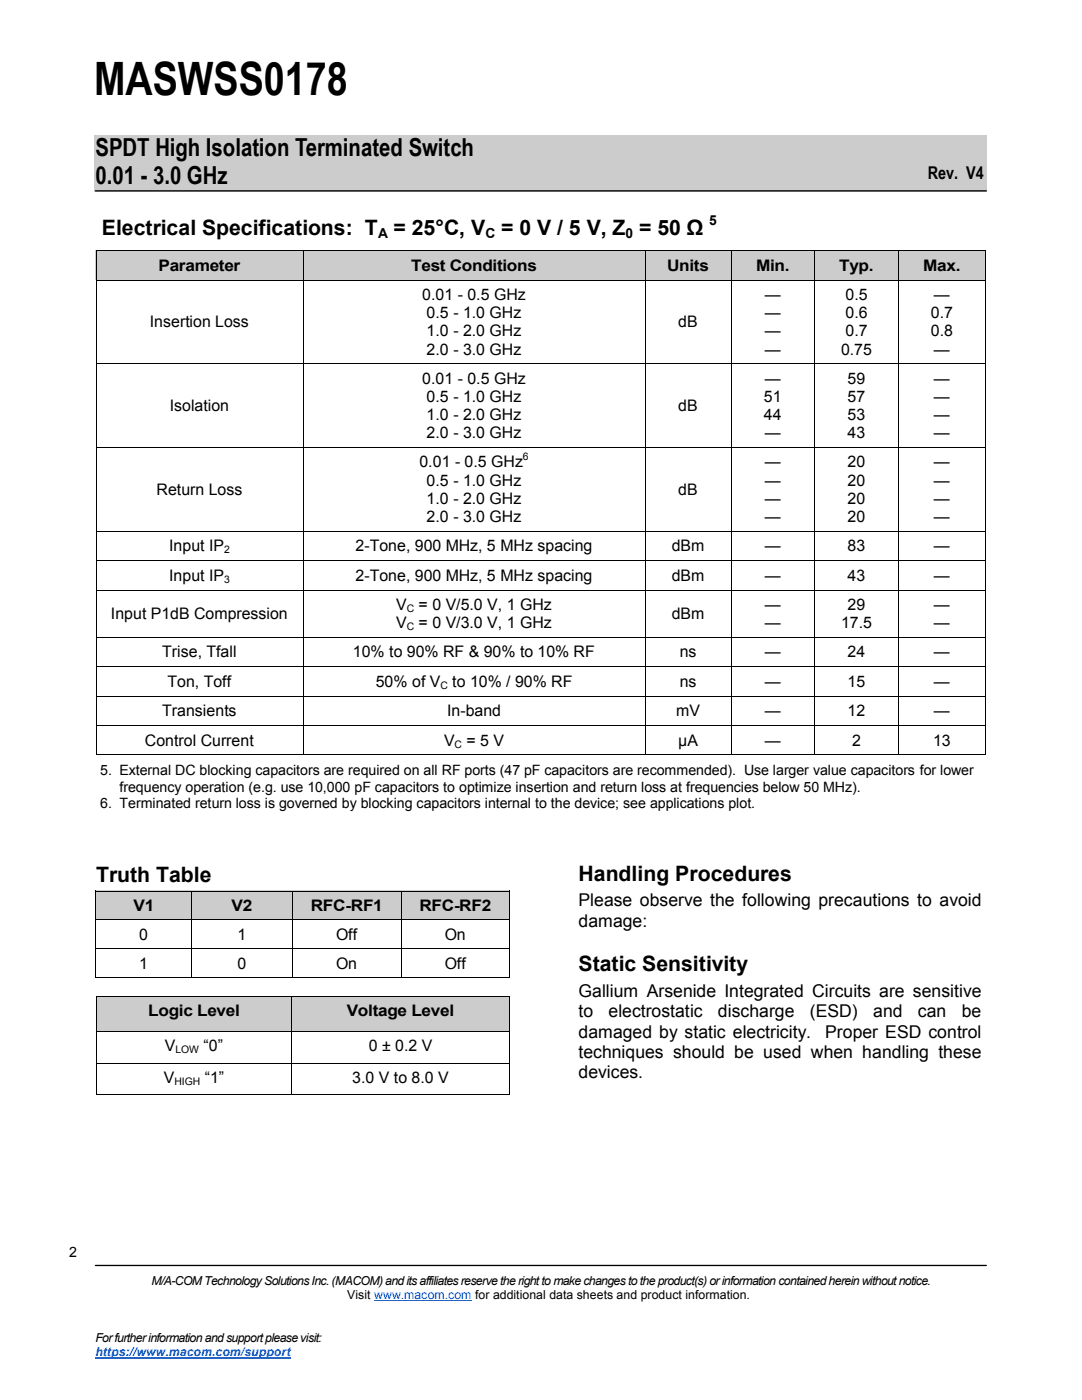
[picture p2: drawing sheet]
<svg xmlns="http://www.w3.org/2000/svg" width="216mm" height="279mm" viewBox="0 0 216 279" stroke-linecap="round" stroke-linejoin="round" font-family="sans-serif">
<defs><g id="words">
<text font-size="9.2" x="18.8" y="19">MASWSS0178</text>
<g font-size="5">
<text x="19" y="31.1">SPDT High Isolation Terminated Switch</text>
<text x="19" y="36.8">0.01 - 3.0 GHz</text>
</g>
<g font-size="4.2">
<text x="20.3" y="46.9">Electrical Specifications: T</text>
<text x="78.5" y="46.9">= 25°C, V</text>
<text x="100.1" y="46.9">= 0 V / 5 V, Z = 50 Ω</text>
<text x="19.2" y="176">Truth Table</text>
<text x="115.5" y="175.8">Handling Procedures</text>
<text x="115.5" y="193.8">Static Sensitivity</text>
</g>
<g font-size="3.5">
<text x="185.2" y="35.7">Rev. V4</text>
<text x="115.5" y="180.9">Please observe the following precautions to avoid</text>
<text x="115.5" y="184.9">damage:</text>
<text x="115.5" y="198.9">Gallium Arsenide Integrated Circuits are sensitive</text>
<text x="115.5" y="203">to</text>
<text x="121.4" y="203">electrostatic</text>
<text x="143.3" y="203">discharge</text>
<text x="161.6" y="203">(ESD)</text>
<text x="174.3" y="203">and</text>
<text x="183.2" y="203">can</text>
<text x="192" y="203">be</text>
<text x="115.5" y="207.1">damaged by static electricity.</text>
<text x="164.7" y="207.1">Proper ESD control</text>
<text x="115.5" y="211.2">techniques should be used when handling these</text>
<text x="115.5" y="215.2">devices.</text>
</g>
<g font-size="3.2">
<text x="31.6" y="54">Parameter</text>
<text x="82.1" y="54">Test Conditions</text>
<text x="84.3" y="59.9">0.01 - 0.5 GHz</text>
<text x="133.2" y="54">Units</text>
<text x="150.9" y="54">Min.</text>
<text x="152.6" y="59.9">—</text>
<text x="167.5" y="54">Typ.</text>
<text x="168.7" y="59.9">0.5</text>
<text x="184.3" y="54">Max.</text>
<text x="186.4" y="59.9">—</text>
<text x="29.9" y="65.3">Insertion Loss</text>
<text x="85.1" y="63.5">0.5 - 1.0 GHz</text>
<text x="135.4" y="65.3">dB</text>
<text x="152.6" y="63.5">—</text>
<text x="168.7" y="63.5">0.6</text>
<text x="185.8" y="63.5">0.7</text>
<text x="85.1" y="67.1">1.0 - 2.0 GHz</text>
<text x="85.1" y="70.8">2.0 - 3.0 GHz</text>
<text x="152.6" y="67.1">—</text>
<text x="152.6" y="70.8">—</text>
<text x="167.8" y="70.8">0.75</text>
<text x="168.7" y="67.1">0.7</text>
<text x="185.8" y="67.1">0.8</text>
<text x="186.4" y="70.8">—</text>
<text x="84.3" y="76.6">0.01 - 0.5 GHz</text>
<text x="152.6" y="76.6">—</text>
<text x="169.2" y="76.6">59</text>
<text x="186.4" y="76.6">—</text>
<text x="33.9" y="82">Isolation</text>
<text x="85.1" y="80.2">0.5 - 1.0 GHz</text>
<text x="85.1" y="83.9">1.0 - 2.0 GHz</text>
<text x="135.4" y="82">dB</text>
<text x="152.5" y="80.2">51</text>
<text x="152.5" y="83.9">44</text>
<text x="169.2" y="80.2">57</text>
<text x="169.2" y="83.9">53</text>
<text x="186.4" y="80.2">—</text>
<text x="186.4" y="83.9">—</text>
<text x="85.1" y="87.5">2.0 - 3.0 GHz</text>
<text x="152.6" y="87.5">—</text>
<text x="169.2" y="87.5">43</text>
<text x="186.4" y="87.5">—</text>
<text x="83.7" y="93.3">0.01 - 0.5 GHz</text>
<text x="152.6" y="93.3">—</text>
<text x="169.2" y="93.3">20</text>
<text x="186.4" y="93.3">—</text>
<text x="31.3" y="98.7">Return Loss</text>
<text x="85.1" y="96.9">0.5 - 1.0 GHz</text>
<text x="85.1" y="100.6">1.0 - 2.0 GHz</text>
<text x="135.4" y="98.7">dB</text>
<text x="152.6" y="96.9">—</text>
<text x="152.6" y="100.6">—</text>
<text x="169.2" y="96.9">20</text>
<text x="169.2" y="100.6">20</text>
<text x="186.4" y="96.9">—</text>
<text x="186.4" y="100.6">—</text>
<text x="85.1" y="104.2">2.0 - 3.0 GHz</text>
<text x="152.6" y="104.2">—</text>
<text x="169.2" y="104.2">20</text>
<text x="186.4" y="104.2">—</text>
<text x="33.7" y="110">Input IP</text>
<text x="71" y="110">2-Tone, 900 MHz, 5 MHz spacing</text>
<text x="134.1" y="110">dBm</text>
<text x="152.6" y="110">—</text>
<text x="169.2" y="110">83</text>
<text x="186.4" y="110">—</text>
<text x="33.7" y="115.9">Input IP</text>
<text x="71" y="115.9">2-Tone, 900 MHz, 5 MHz spacing</text>
<text x="134.1" y="115.9">dBm</text>
<text x="152.6" y="115.9">—</text>
<text x="169.2" y="115.9">43</text>
<text x="186.4" y="115.9">—</text>
<text x="22.1" y="123.6">Input P1dB Compression</text>
<text x="79.1" y="121.8">V</text>
<text x="79.1" y="125.4">V</text>
<text x="83.5" y="121.8">= 0 V/5.0 V, 1 GHz</text>
<text x="83.5" y="125.4">= 0 V/3.0 V, 1 GHz</text>
<text x="134.1" y="123.6">dBm</text>
<text x="152.6" y="121.8">—</text>
<text x="152.6" y="125.4">—</text>
<text x="167.8" y="125.4">17.5</text>
<text x="169.2" y="121.8">29</text>
<text x="186.4" y="121.8">—</text>
<text x="186.4" y="125.4">—</text>
<text x="32.4" y="131.2">Trise, Tfall</text>
<text x="70.4" y="131.2">10% to 90% RF &amp; 90% to 10% RF</text>
<text x="135.7" y="131.2">ns</text>
<text x="152.6" y="131.2">—</text>
<text x="169.2" y="131.2">24</text>
<text x="186.4" y="131.2">—</text>
<text x="33.5" y="137.1">Ton, Toff</text>
<text x="75" y="137.1">50% of V</text>
<text x="90.3" y="137.1">to 10% / 90% RF</text>
<text x="135.7" y="137.1">ns</text>
<text x="152.6" y="137.1">—</text>
<text x="169.2" y="137.1">15</text>
<text x="186.4" y="137.1">—</text>
<text x="32.4" y="143">Transients</text>
<text x="89.2" y="143">In-band</text>
<text x="134.9" y="143">mV</text>
<text x="152.6" y="143">—</text>
<text x="169.2" y="143">12</text>
<text x="186.4" y="143">—</text>
<text x="28.9" y="148.9">Control Current</text>
<text x="88.6" y="148.9">V</text>
<text x="93.1" y="148.9">= 5 V</text>
<text x="135.4" y="148.9">µA</text>
<text x="152.6" y="148.9">—</text>
<text x="170" y="148.9">2</text>
<text x="186.2" y="148.9">13</text>
<text x="26.6" y="181.8">V1</text>
<text x="46.2" y="181.8">V2</text>
<text x="62" y="181.8">RFC-RF1</text>
<text x="83.7" y="181.8">RFC-RF2</text>
<text x="27.8" y="187.6">0</text>
<text x="47.4" y="187.6">1</text>
<text x="67.1" y="187.6">Off</text>
<text x="88.7" y="187.6">On</text>
<text x="27.8" y="193.3">1</text>
<text x="47.4" y="193.3">0</text>
<text x="67.1" y="193.3">On</text>
<text x="88.7" y="193.3">Off</text>
<text x="29.6" y="202.8">Logic Level</text>
<text x="69.2" y="202.8">Voltage Level</text>
<text x="32.9" y="209.8">V</text>
<text x="40.6" y="209.8">“0”</text>
<text x="73.6" y="209.8">0 ± 0.2 V</text>
<text x="32.7" y="216.1">V</text>
<text x="40.9" y="216.1">“1”</text>
<text x="70.3" y="216.1">3.0 V to 8.0 V</text>
</g>
<g font-size="2.8">
<text x="75.5" y="47.5">A</text>
<text x="96.9" y="47.5">C</text>
<text x="124.9" y="47.5">0</text>
<text x="141.5" y="44.9">5</text>
<text x="20" y="154.8">5. External DC blocking capacitors are required on all RF ports (47 pF capacitors are recommended). Use larger value capacitors for lower</text>
<text x="20" y="161.3">6. Terminated return loss is governed by blocking capacitors internal to the device; see applications plot.</text>
<text x="23.8" y="158">frequency operation (e.g. use 10,000 pF capacitors to optimize insertion and return loss at frequencies below 50 MHz).</text>
<text x="13.8" y="250.9">2</text>
</g>
<g font-size="2.5">
<text x="30.2" y="256.5">M/A-COM Technology Solutions Inc. (MACOM) and its affiliates reserve the right to make changes to the product(s) or information contained herein without notice.</text>
<text x="69.3" y="259.3">Visit www.macom.com for additional data sheets and product information.</text>
<text x="19" y="267.8">For further information and support please visit:</text>
</g>
<text font-size="2.5" fill="#06f" x="19" y="270.7">https://www.macom.com/support</text>
<g font-size="2.1">
<text x="104.4" y="91.8">6</text>
<text x="44.8" y="110.5">2</text>
<text x="44.8" y="116.3">3</text>
<text x="81.2" y="122.2">C</text>
<text x="81.2" y="125.8">C</text>
<text x="87.9" y="137.5">C</text>
<text x="90.7" y="149.3">C</text>
<text x="35" y="210.2">LOW</text>
<text x="34.8" y="216.6">HIGH</text>
</g>
</g></defs>
<path d="M18.8 26.9h178v11.3h-178z" fill-rule="evenodd" fill="#ccc"/>
<path d="M19 38.1h177.8" fill="none" stroke="#000" stroke-width=".26"/>
<g fill="#fff">
<path d="M6.9 247.1h9.6v6.3h-9.6z" fill-rule="evenodd"/>
<path d="M6.9 247.3h9.5v6.4h-9.5z" fill-rule="evenodd"/>
</g>
<path d="M19 252.6h177.8" fill="none" stroke="#000" stroke-width=".26"/>
<path d="M74.7 259.7h19.4" fill="none" stroke="#06f" stroke-width=".2"/>
<path d="M19 271.1h39" fill="none" stroke="#06f" stroke-width=".25"/>
<path d="M6.9 247.3h9.5v6.3h-9.5z" fill-rule="evenodd" fill="#fff"/>
<g fill="#ccc">
<path d="M19.1 50h41.4v5.9h-41.4z" fill-rule="evenodd"/>
<path d="M60.5 50h68.2v5.9h-68.2z" fill-rule="evenodd"/>
<path d="M128.7 50h17.2v5.9h-17.2z" fill-rule="evenodd"/>
<path d="M145.9 50h16.7v5.9h-16.7z" fill-rule="evenodd"/>
<path d="M162.6 50h16.7v5.9h-16.7z" fill-rule="evenodd"/>
<path d="M179.3 50h17.4v5.9h-17.4z" fill-rule="evenodd"/>
</g>
<g fill="#fff">
<path d="M19.1 55.9h41.4v16.7h-41.4z" fill-rule="evenodd"/>
<path d="M60.5 55.9h68.2v16.7h-68.2z" fill-rule="evenodd"/>
<path d="M128.7 55.9h17.2v16.7h-17.2z" fill-rule="evenodd"/>
<path d="M145.9 55.9h16.7v16.7h-16.7z" fill-rule="evenodd"/>
<path d="M162.6 55.9h16.7v16.7h-16.7z" fill-rule="evenodd"/>
<path d="M179.3 55.9h17.4v16.7h-17.4z" fill-rule="evenodd"/>
<path d="M19.1 72.6h41.4v16.7h-41.4z" fill-rule="evenodd"/>
<path d="M60.5 72.6h68.2v16.7h-68.2z" fill-rule="evenodd"/>
<path d="M128.7 72.6h17.2v16.7h-17.2z" fill-rule="evenodd"/>
<path d="M145.9 72.6h16.7v16.7h-16.7z" fill-rule="evenodd"/>
<path d="M162.6 72.6h16.7v16.7h-16.7z" fill-rule="evenodd"/>
<path d="M179.3 72.6h17.4v16.7h-17.4z" fill-rule="evenodd"/>
<path d="M19.1 89.3h41.4v16.7h-41.4z" fill-rule="evenodd"/>
<path d="M60.5 89.3h68.2v16.7h-68.2z" fill-rule="evenodd"/>
<path d="M128.7 89.3h17.2v16.7h-17.2z" fill-rule="evenodd"/>
<path d="M145.9 89.3h16.7v16.7h-16.7z" fill-rule="evenodd"/>
<path d="M162.6 89.3h16.7v16.7h-16.7z" fill-rule="evenodd"/>
<path d="M179.3 89.3h17.4v16.7h-17.4z" fill-rule="evenodd"/>
<path d="M19.1 106h41.4v5.9h-41.4z" fill-rule="evenodd"/>
<path d="M60.5 106h68.2v5.9h-68.2z" fill-rule="evenodd"/>
<path d="M128.7 106h17.2v5.9h-17.2z" fill-rule="evenodd"/>
<path d="M145.9 106h16.7v5.9h-16.7z" fill-rule="evenodd"/>
<path d="M162.6 106h16.7v5.9h-16.7z" fill-rule="evenodd"/>
<path d="M179.3 106h17.4v5.9h-17.4z" fill-rule="evenodd"/>
<path d="M19.1 111.9h41.4v5.9h-41.4z" fill-rule="evenodd"/>
<path d="M60.5 111.9h68.2v5.9h-68.2z" fill-rule="evenodd"/>
<path d="M128.7 111.9h17.2v5.9h-17.2z" fill-rule="evenodd"/>
<path d="M145.9 111.9h16.7v5.9h-16.7z" fill-rule="evenodd"/>
<path d="M162.6 111.9h16.7v5.9h-16.7z" fill-rule="evenodd"/>
<path d="M179.3 111.9h17.4v5.9h-17.4z" fill-rule="evenodd"/>
<path d="M19.1 117.8h41.4v9.4h-41.4z" fill-rule="evenodd"/>
<path d="M60.5 117.8h68.2v9.4h-68.2z" fill-rule="evenodd"/>
<path d="M128.7 117.8h17.2v9.4h-17.2z" fill-rule="evenodd"/>
<path d="M145.9 117.8h16.7v9.4h-16.7z" fill-rule="evenodd"/>
<path d="M162.6 117.8h16.7v9.4h-16.7z" fill-rule="evenodd"/>
<path d="M179.3 117.8h17.4v9.4h-17.4z" fill-rule="evenodd"/>
<path d="M19.1 127.2h41.4v5.9h-41.4z" fill-rule="evenodd"/>
<path d="M60.5 127.2h68.2v5.9h-68.2z" fill-rule="evenodd"/>
<path d="M128.7 127.2h17.2v5.9h-17.2z" fill-rule="evenodd"/>
<path d="M145.9 127.2h16.7v5.9h-16.7z" fill-rule="evenodd"/>
<path d="M162.6 127.2h16.7v5.9h-16.7z" fill-rule="evenodd"/>
<path d="M179.3 127.2h17.4v5.9h-17.4z" fill-rule="evenodd"/>
<path d="M19.1 133.1h41.4v5.9h-41.4z" fill-rule="evenodd"/>
<path d="M60.5 133.1h68.2v5.9h-68.2z" fill-rule="evenodd"/>
<path d="M128.7 133.1h17.2v5.9h-17.2z" fill-rule="evenodd"/>
<path d="M145.9 133.1h16.7v5.9h-16.7z" fill-rule="evenodd"/>
<path d="M162.6 133.1h16.7v5.9h-16.7z" fill-rule="evenodd"/>
<path d="M179.3 133.1h17.4v5.9h-17.4z" fill-rule="evenodd"/>
<path d="M19.1 139h41.4v5.9h-41.4z" fill-rule="evenodd"/>
<path d="M60.5 139h68.2v5.9h-68.2z" fill-rule="evenodd"/>
<path d="M128.7 139h17.2v5.9h-17.2z" fill-rule="evenodd"/>
<path d="M145.9 139h16.7v5.9h-16.7z" fill-rule="evenodd"/>
<path d="M162.6 139h16.7v5.9h-16.7z" fill-rule="evenodd"/>
<path d="M179.3 139h17.4v5.9h-17.4z" fill-rule="evenodd"/>
<path d="M19.1 144.9h41.4v5.9h-41.4z" fill-rule="evenodd"/>
<path d="M60.5 144.9h68.2v5.9h-68.2z" fill-rule="evenodd"/>
<path d="M128.7 144.9h17.2v5.9h-17.2z" fill-rule="evenodd"/>
<path d="M145.9 144.9h16.7v5.9h-16.7z" fill-rule="evenodd"/>
<path d="M162.6 144.9h16.7v5.9h-16.7z" fill-rule="evenodd"/>
<path d="M179.3 144.9h17.4v5.9h-17.4z" fill-rule="evenodd"/>
</g>
<g fill="none" stroke="#000" stroke-width=".2">
<path d="M19.1 50.1h177.6M19.2 50v100.7M19.2 55.9h177.4M60.5 50.1v100.6M128.7 50.1v100.6M145.9 50.1v100.6M162.6 50.1v100.6M179.3 50.1v100.6M196.7 50v100.7M19.2 72.6h177.4M19.2 89.3h177.4M19.2 106h177.4"/>
<path d="M19.2 111.9h177.4M19.2 117.8h177.4M19.2 127.2h177.4M19.2 133.1h177.4M19.2 139h177.4M19.1 150.7h177.6M19.2 144.9h177.4"/>
</g>
<path d="M114.4 170.7h82.6v48.1h-82.6z" fill-rule="evenodd" fill="#fff"/>
<g fill="#ccc">
<path d="M19.1 177.8h19.1v5.8h-19.1z" fill-rule="evenodd"/>
<path d="M38.2 177.8h20.1v5.8h-20.1z" fill-rule="evenodd"/>
<path d="M58.3 177.8h21.7v5.8h-21.7z" fill-rule="evenodd"/>
<path d="M80 177.8h21.7v5.8h-21.7z" fill-rule="evenodd"/>
</g>
<g fill="#fff">
<path d="M19.1 183.6h19.1v5.7h-19.1z" fill-rule="evenodd"/>
<path d="M38.2 183.6h20.1v5.7h-20.1z" fill-rule="evenodd"/>
<path d="M58.3 183.6h21.7v5.7h-21.7z" fill-rule="evenodd"/>
<path d="M80 183.6h21.7v5.7h-21.7z" fill-rule="evenodd"/>
<path d="M19.1 189.3h19.1v5.8h-19.1z" fill-rule="evenodd"/>
<path d="M38.2 189.3h20.1v5.8h-20.1z" fill-rule="evenodd"/>
<path d="M58.3 189.3h21.7v5.8h-21.7z" fill-rule="evenodd"/>
<path d="M80 189.3h21.7v5.8h-21.7z" fill-rule="evenodd"/>
</g>
<path d="M19.1 177.9h82.6M19.1 177.8v17.3M38.3 177.9v17.2M58.4 177.9v17.2M80.1 177.9v17.2M101.7 177.8v17.3M19.1 195.1h82.6M19.1 183.6h82.5M19.1 189.4h82.5" fill="none" stroke="#000" stroke-width=".2"/>
<g fill="#ccc">
<path d="M19.2 198.8h39v7h-39z" fill-rule="evenodd"/>
<path d="M58.2 198.8h43.5v7h-43.5z" fill-rule="evenodd"/>
</g>
<g fill="#fff">
<path d="M19.2 205.8h39v6.4h-39z" fill-rule="evenodd"/>
<path d="M58.2 205.8h43.5v6.4h-43.5z" fill-rule="evenodd"/>
<path d="M19.2 212.2h39v6.3h-39z" fill-rule="evenodd"/>
<path d="M58.2 212.2h43.5v6.3h-43.5z" fill-rule="evenodd"/>
</g>
<path d="M19.2 198.9h82.5M19.2 198.8v19.6M58.2 198.9v19.5M101.7 198.8v19.6M19.2 218.5h82.5M19.3 205.8h82.3M19.3 212.2h82.3" fill="none" stroke="#000" stroke-width=".2"/>
<path d="M19 151.2h178.2v12.7h-178.2z" fill-rule="evenodd" fill="#fff"/>
<use href="#words"/>
</svg>
